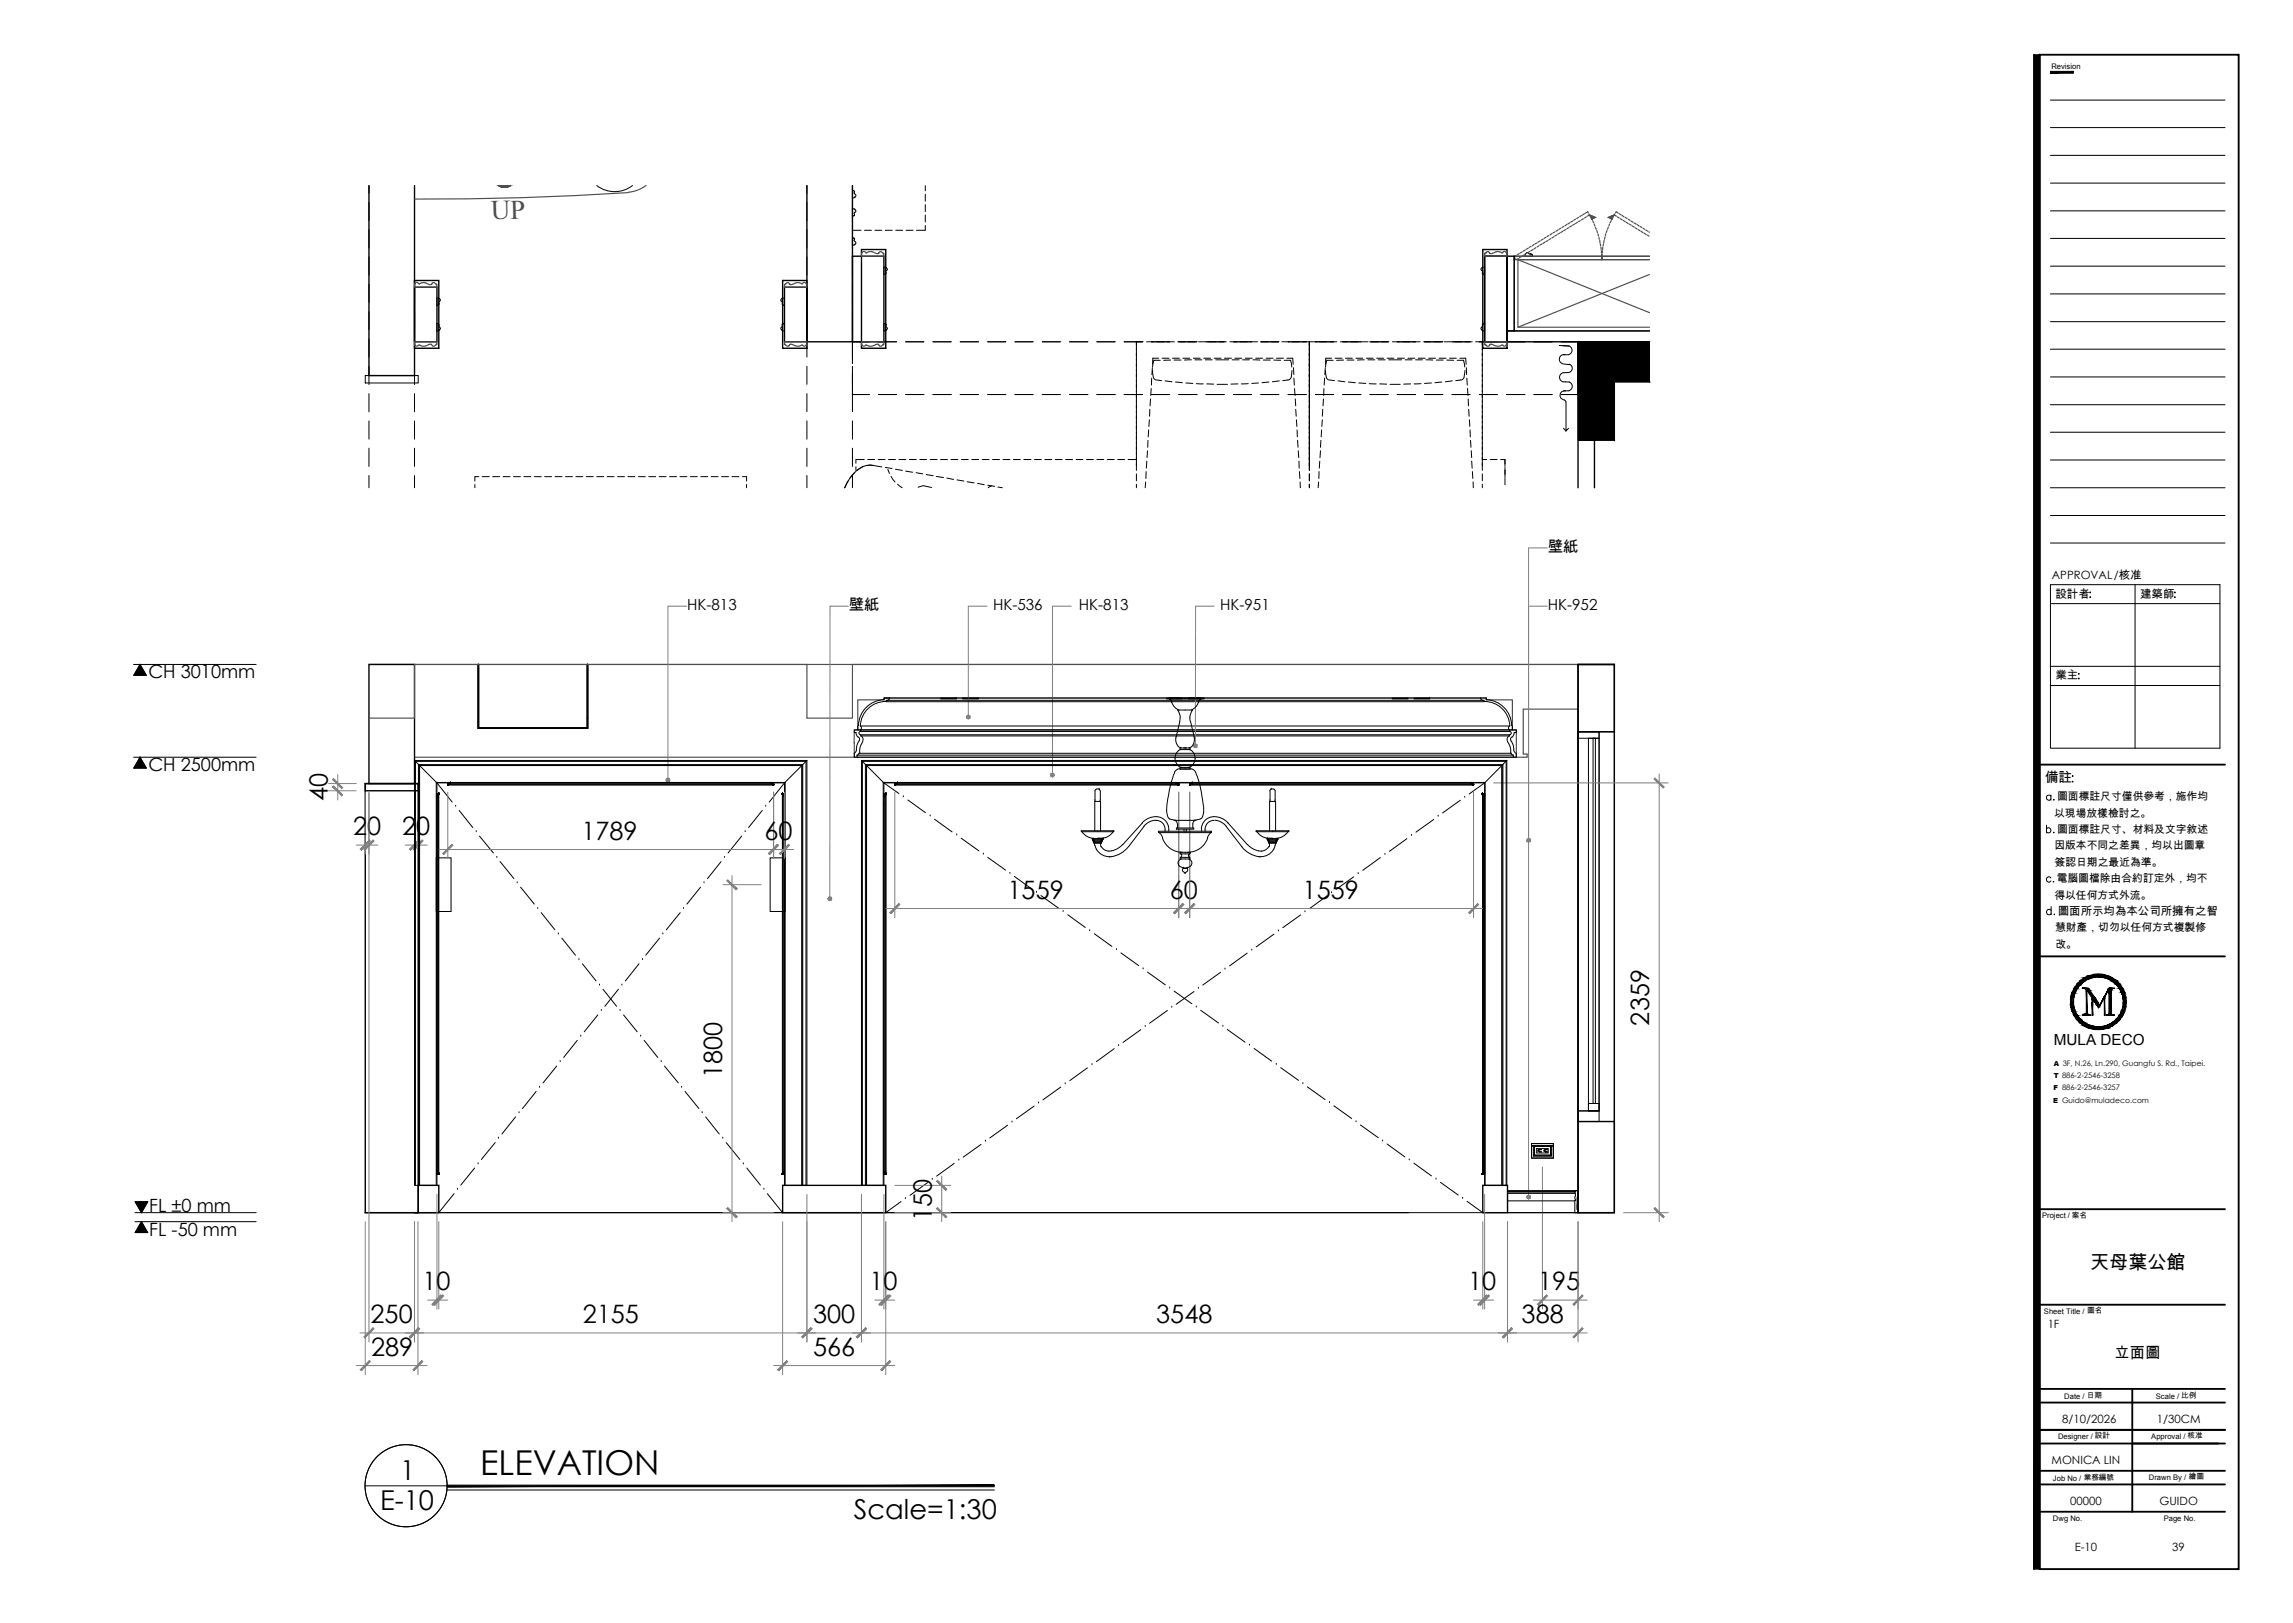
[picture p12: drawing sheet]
<svg xmlns="http://www.w3.org/2000/svg" width="420mm" height="297mm" viewBox="0 0 420 297" stroke-linecap="round" stroke-linejoin="round" font-family="sans-serif">
<defs><g id="words">
<text font-size="6.3" x="87.9" y="269.9">ELEVATION</text>
<g font-size="5">
<text x="73.3" y="270.9">1</text>
<text x="69.6" y="276.3">E-10</text>
<text x="156.3" y="278">Scale=1:30</text>
</g>
<text font-size="4.9" fill="#4c4c4c" x="89.9" y="40.1" transform="rotate(-1 89.9 40.1)">UP</text>
<g font-size="4.6">
<text x="60" y="146.6" transform="rotate(-90 60 146.6)">40</text>
<text x="64.6" y="152.9">20</text>
<text x="73.6" y="152.9">20</text>
<text x="106.5" y="153.7">1789</text>
<text x="140" y="153.7">60</text>
<text x="184.5" y="164.5">1559</text>
<text x="214.2" y="164.5">60</text>
<text x="238.5" y="164.5">1559</text>
<text x="301.9" y="187.7" transform="rotate(-90 301.9 187.7)">2359</text>
<text x="132.2" y="197.3" transform="rotate(-90 132.2 197.3)">1800</text>
<text x="170.6" y="223.5" transform="rotate(-90 170.6 223.5)">150</text>
<text x="77.3" y="236.2">10</text>
<text x="159.2" y="236.2">10</text>
<text x="268.8" y="236.2">10</text>
<text x="281.6" y="236.2">195</text>
<text x="67.8" y="242.1">250</text>
<text x="106.7" y="242.1">2155</text>
<text x="148.9" y="242.1">300</text>
<text x="211.7" y="242.1">3548</text>
<text x="278.6" y="242.1">388</text>
<text x="67.9" y="248.1">289</text>
<text x="148.9" y="248.1">566</text>
</g>
<text font-size="3.5" x="382.7" y="232.3">天母葉公館</text>
<g font-size="3.3">
<text x="27.2" y="124.1">CH 3010mm</text>
<text x="27.2" y="141.1">CH 2500mm</text>
<text x="27.3" y="221.7">FL ±0 mm</text>
<text x="27.3" y="226.2">FL -50 mm</text>
</g>
<g font-size="2.8">
<text x="283.4" y="101">壁紙</text>
<text x="125.8" y="111.7">HK-813</text>
<text x="155.4" y="111.7">壁紙</text>
<text x="181.8" y="111.7">HK-536</text>
<text x="197.5" y="111.7">HK-813</text>
<text x="223.4" y="111.7">HK-951</text>
<text x="283.4" y="111.7">HK-952</text>
<text x="376" y="191.3">MULA DECO</text>
<text x="387.1" y="248.5">立面圖</text>
</g>
<text font-size="2.5" x="374.4" y="143.2">備註</text>
<g font-size="2.1">
<text x="375.7" y="106">APPROVAL/核准</text>
<text x="376.3" y="109.4">設計者</text>
<text x="391.8" y="109.4">建築師</text>
<text x="376.3" y="124.3">業主</text>
<text x="376.8" y="167.4">圖面所示均為本公司所擁有之智</text>
<text x="374.9" y="243.1">1F</text>
<text x="377.6" y="260.4">8/10/2026</text>
<text x="394.9" y="260.4">1/30CM</text>
<text x="375.6" y="267.9">MONICA LIN</text>
<text x="379" y="275.4">00000</text>
<text x="395.4" y="275.4">GUIDO</text>
<text x="379.8" y="283.8">E-10</text>
<text x="397.7" y="283.8">39</text>
</g>
<g font-size="2">
<text x="376.1" y="149.5">以現場放樣檢討之。</text>
<text x="376.6" y="146.5">圖面標註尺寸僅供參考，施作均</text>
<text x="376.1" y="155.4">因版本不同之差異，均以出圖章</text>
<text x="376.6" y="152.4">圖面標註尺寸、材料及文字敘述</text>
<text x="376.2" y="158.4">簽認日期之最近為準。</text>
<text x="376.5" y="161.4">電腦圖檔除由合約訂定外，均不</text>
<text x="376.1" y="164.5">得以任何方式外流。</text>
<text x="376.2" y="170.4">慧財產，切勿以任何方式複製修</text>
<text x="376.3" y="173.4">改。</text>
</g>
<g font-size="1.4">
<text x="375.6" y="12.6">Revision</text>
<text x="373.9" y="222.9">Project / 案名</text>
<text x="374.2" y="240.4">Sheet Title / 圖名</text>
<text x="377.9" y="256.1">Date / 日期</text>
<text x="394.7" y="256.1">Scale / 比例</text>
<text x="376.8" y="263.4">Designer / 設計</text>
<text x="393.9" y="263.4">Approval / 核准</text>
<text x="375.9" y="271">Job No / 業務編號</text>
<text x="393.4" y="270.8">Drawn By / 繪圖</text>
<text x="375.9" y="278.3">Dwg No.</text>
<text x="396.1" y="278.3">Page No.</text>
</g>
<g font-size="1.3">
<text x="376" y="197.3">T 886-2-2546-3258</text>
<text x="376" y="195.1">A 3F, N.26, Ln.290, Guangfu S. Rd., Taipei.</text>
<text x="375.9" y="201.8">E Guido@muladeco.com</text>
<text x="375.9" y="199.5">F 886-2-2546-3257</text>
</g>
</g></defs>
<path d="M87.6 121.6v11.7h20v-11.7v11.7h-20z" fill="none" stroke="#000" stroke-width=".34"/>
<!-- layer: I-ELEV2 -->
<g fill="none" stroke="#4c4c4c" stroke-width=".21">
<path d="M76.1 51.9h-.2v.7h4.1v-.5h-.1a.47 .47 0 0 0-.5-.4 .47 .47 0 0 0-.5 .4l-1.1-.3a1 1 0 0 0-1 .2l-.2-.1M76.6 51.9l-.3-.2-.3 .2M146.9 51.9l.3-.2 .3 .2M147 51.9l-.2 .1a1.54 1.54 0 0 0-1.9 .1 .49 .49 0 0 1-.6-.4l-.3 .1-.4 .3v.5h4.1v-.7h-.1M157.9 46.3h-.2v.6h4.1v-.5l-.1-.1a.45 .45 0 0 0-.5-.3 .45 .45 0 0 0-.4 .4h-.3l-.8-.3a1.09 1.09 0 0 0-1 .2h-.3M158.5 46.2l-.3-.2-.3 .2M275.1 46.2l.3-.2 .3 .2M275.2 46.3h-.2a1.54 1.54 0 0 0-1.9 .1h-.3a.47 .47 0 0 0-.4-.4 .47 .47 0 0 0-.5 .4l-.1 .5h4.1v-.6h-.2M76 63.1l.3 .3 .3-.3M76.1 63.2h-.2v-.6h4.1v.4h-.1a.49 .49 0 0 1-.5 .4 .49 .49 0 0 1-.5-.4h-.3l-.8 .4-1.2-.2M147 63.2l-1.2 .2-.7-.3a.49 .49 0 0 0-.7 .2l-.3 .1-.5-.4v-.4h4.1v.6h-.1M147.5 63.1l-.3 .3-.3-.3"/>
<path d="M157.9 63.1l.3 .3 .3-.3M157.9 63.2h-.2v-.6h4.1v.4l-.1 .1a.48 .48 0 0 1-.5 .3 .48 .48 0 0 1-.4-.4h-.4l-.8 .4-1.2-.2M275.2 63.2l-.6 .2-.8-.1a.98 .98 0 0 0-1.1-.2 .45 .45 0 0 1-.4 .3 .45 .45 0 0 1-.4-.4l-.1-.4h4.1v.6h-.2M275.7 63.1l-.3 .3-.3-.3M67.5 121.6h228.1h-139.5v9.8h-8.4v-9.8h-71.8v9.8h-8.4M75.9 138.6h80.5v-5h.6v-5.5h4.9v-.4h110.2v.4h4.8v5.5h.7v5h2v-.6h-.7v-8.2h10v92.1M156.4 138.6h121.2"/>
</g>
<!-- layer: I-ELEV4 -->
<path d="M66.8 221.9h228.8" fill="none" stroke="#000" stroke-width=".18"/>
<!-- layer: I-ELEV1 -->
<path d="M67.5 121.6h8.4v21.8h-8.4zM288.9 121.6h6.7v12.3h-6.7zM288.9 121.6h6.7v100.3h-6.7zM66.9 143.4h9.7v1.3h-9.7zM76.6 216.9h3.7v5h-3.7zM143.3 216.9h18.9v5h-18.9zM271.5 216.9h4.5v5h-4.5zM288.9 205.3h6.7v16.6h-6.7zM75.9 221.9h.7h-9.7v-78.5h9.7v78.5" fill="none" stroke="#000" stroke-width=".25"/>
<!-- layer: I-ELEV252 -->
<g fill="none" stroke="#000" stroke-width=".18">
<path d="M75.9 139.2v77.7h4.1v-73.6M75.9 139.2h71.8M75.9 139.2l4.1 4.1M147.7 139.2v77.7h-4.1v-73.6M147.7 139.2l-4.1 4.1M156.4 137.9v.7h.5v-.4M156.7 134.1l.1 .4 .3 .4M156.7 134.1h-.3v-.5h1.2v.3h118.8v-.3h1.2v.5h-.4l-.1 .4-.3 .4M156.9 138.2h120.2M156.9 138.6h120.2M157.1 134.9a.49 .49 0 0 1 .2 .7l-.5 1.2a.89 .89 0 0 1-.4 1.1M157.5 132.9a.4 .4 0 0 1 .1 .7"/>
<path d="M157.6 132.9h118.8a.4 .4 0 0 0-.1 .7M157.6 134.6l.4 .6-.2 .6M157.6 133.8a.32 .32 0 0 0-.3 .4 .32 .32 0 0 0 .3 .3M157.6 134.5v.2h118.8v-.2M157.6 134.5h118.8M157.7 139.2v77.7h4.1v-73.6M157.7 139.2l4.1 4.1M157.7 139.2h118.2M157.9 135.9l-.5 1.1v.9M161.8 128a4.8 4.8 0 0 0-4.6 4.7M161.9 128v-.3h110.2v.3a4.8 4.8 0 0 1 4.7 4.7l.1 .2v.7h-119.9v-.7l.2-.2M162.2 128.4a4.6 4.6 0 0 0-4.7 4.4"/>
<path d="M162.2 128.2h109.5v.2h-109.5zM162.9 127.7l-.2 .4-.2 .1M214.1 127.9h5.8M214.2 127.7l-.1 .2 .3 .3 .1 .4M214.5 128.5a2.32 2.32 0 0 0 1.4 1.5M215.6 129.9l.5 1.4M215.6 129.9h2.7l-.4 1v1.1M215.8 136.6l.4 .2M215.8 137.3a1.78 1.78 0 0 0-.7 1.8 1.78 1.78 0 0 0 1.3 1.3M216.1 131.3l-.8 4a1.93 1.93 0 0 0 .4 1.3M216.1 136.9h1.7M216.1 137.2h1.7"/>
<path d="M216.1 136.9l-.1 .1 .1 .1M216.4 137.1l-.6 .2M217.5 137.1l.6 .2M217.8 136.9l.1 .1-.1 .1M218 132l.6 2.9a1.64 1.64 0 0 1-.9 1.9M218.1 137.3a1.76 1.76 0 0 1 .7 1.8 1.76 1.76 0 0 1-1.3 1.3M219.4 128.5a2.32 2.32 0 0 1-1.3 1.5M219.8 127.7l.1 .2-.3 .3-.2 .4M271 127.7l.3 .4 .2 .1M271.7 128.4a4.6 4.6 0 0 1 4.7 4.4M275.9 139.2v77.7h-4.1v-73.6M275.9 139.2l-4.1 4.1"/>
<path d="M276.1 135.9l.5 1.1v.9M276.4 133.8a.32 .32 0 0 1 .3 .4 .32 .32 0 0 1-.3 .3M276.4 134.6l-.5 .6 .2 .6M276.7 137.8v.2l.3 .2M276.7 137.9l-119.4-.1-.1 .2-.3 .2M276.8 134.9a.49 .49 0 0 0-.1 .7l.4 1.2a.89 .89 0 0 0 .5 1.1M277.6 137.9v.7h-.5v-.4M288.9 133.9h3.9v1.2h-3.9zM288.9 133.9h3.9v69.4h-3.9zM288.9 133.9h6.7v71.4h-6.7zM290.8 135.1h2v68.2h-2zM291.7 135.1h.4v66.9h-.4z"/>
<path d="M80 145.8h.1M80 143.3h63.6M80 145.8v69.2h.4M80.1 145.8h.1M80.1 145.7h.1M80.1 145.7v.1M80.2 145.6h.1M80.2 145.7h.1M80.2 145.6v69.1M80.2 145.7h-.1M80.2 145.5h.1M80.3 145.5h.1"/>
<path d="M80.3 145.3h.1M80.3 145.3l.1 .1M80.3 145.4h.1M80.3 145.4v.1M80.3 145.3h-.3v.5M80.3 145.3h-.3v69.7h.3M80.3 145.4v69.4M80.4 145.4h.1M80.4 145.4l-.4-.1v.5M80.4 145.4l-.1 69.4M82 143.7h.1M82 143.6h.1"/>
<path d="M82 143.6v-.3h59.6v.3M82 143.6v.1M82.1 143.7h.1M82.1 143.7h59.4M82.1 143.6h.1M82.1 143.6h59.4M82.1 143.6v.1M82.2 143.6h.1M82.2 143.5h.1M82.2 143.5v.1M82.2 143.5h59.1M82.3 143.5h.1"/>
<path d="M82.4 143.5h.1M82.5 143.4l-.1 .1M82.5 143.4h.1M82.5 143.3v.1M82.5 143.3h.1M82.5 143.3h-.5v.3M141.1 143.4l.5-.1v.3M141.1 143.4h.1M141.1 143.4l.1 .1M141.1 143.4l.5-.1v.4M141.2 143.5h.1M141.3 143.5h.1"/>
<path d="M141.3 143.5l.1 .1M141.4 143.6h.1M141.5 143.6h.1M141.5 143.7h.1M141.5 143.6v.1M141.6 143.7h.1M141.6 143.6h.1M143.2 145.3h.1M143.2 145.4h.1M143.2 145.3v69.7M143.3 145.4h.1M143.3 145.4v.1"/>
<path d="M143.3 145.3h.3v.5M143.3 145.3h.1M143.3 145.3h.3v69.7h-.3M143.3 145.5h.1M143.3 145.4v69.4M143.4 145.5h.1M143.4 145.6h.1M143.4 145.7h.1M143.4 145.5v69.2M143.5 145.7h.1M143.5 145.8h.1M143.5 145.7v.1"/>
<path d="M143.6 145.8h.1M143.6 145.8v68.6M161.8 145.8h.1M161.8 143.3h110M161.8 145.8h.2M161.8 145.8v68.6M161.9 145.8h.1M162 145.7h.1M162 145.8h.1M162 145.7v.1M162 145.5h.1M162 145.6h.1"/>
<path d="M162 145.5v69.2M162.1 145.5h.1M162.2 145.4h.1M162.2 145.4l-.1 .1M162.2 145.3h-.4v.5M162.2 145.3h.1M162.2 145.3h-.4v69.7h.4M162.2 145.4v69.4M162.2 145.3v69.7M163.8 143.7h.1M163.8 143.6h.1M163.8 143.6v-.3h52v.3"/>
<path d="M163.8 143.6v.1M163.9 143.7h.1M163.9 143.6h.1M163.9 143.6v.1M163.9 143.6h51.8M163.9 143.7h51.8M164 143.6h.1M164 143.5h.1M164 143.5v.1M164.1 143.5h.1M164.1 143.5h51.4M164.2 143.5h.1"/>
<path d="M164.3 143.5h.1M164.3 143.4h.1M164.3 143.4v.1M164.3 143.3h.1M164.3 143.3h-.5v.3M164.3 143.3v.1M198 152l-.1 .1 .1 .1h5.9v-.1l-.1-.1M198.1 152h5.8M198.1 152.2a2.73 2.73 0 0 0 2.1 1.2M200.4 152v-5.3h1.1v5.3M200.4 146.4l.2 .3M200.5 154.2l-.2 .1 .1 .4"/>
<path d="M200.5 154.3h1M200.5 144.8v1.6M200.5 154.7l.2 .7M200.7 144.4l-.2 .3M200.7 144.4h.5M200.7 155.4a2.9 2.9 0 0 0 2.7 1.4M201.2 144.4l.2 .3M201.2 144.4h.1M201.5 146.4l-.2 .3M201.5 144.8v1.6M201.5 154.2l.1 .2M201.5 154.4l.1 .6"/>
<path d="M201.6 155a1.73 1.73 0 0 0 1.9 .7M203.4 156.8h.1M203.8 152.2a2.88 2.88 0 0 1-2.8 1.2h.7h-.8M205.6 154.5l-1.2 .9-.9 .3M209.2 150.6l-3.6 4M209.4 151.3a2.29 2.29 0 0 1 3.4-.7l.4 .5 .1 1M209.5 151.2l-2.9 3.8a4.8 4.8 0 0 1-3.2 1.8M211.7 149.5l-1.4 .2-1.2 .9M211.7 149.5a2.35 2.35 0 0 1 2.3 2.6M212.2 152.3v.1M212.2 152.4h.1M212.2 152.1l-.1 .1v.1"/>
<path d="M212.2 152.4h9.6M212.2 152.1h9.5l.1 .1-.1 .1M212.3 152.4l.3 .4 .3 .6M212.8 153.4a3.8 3.8 0 0 0 3.7 2.6M214.1 149.9l1.2 .2M214.9 150.1a.7 .7 0 0 1 .6 .7M215.1 141.3a23.5 23.5 0 0 0-1.5 7.3l.2 .9 .4 .4M215.3 143.4l.5-.1v.3M215.3 143.4h.1M215.3 143.4l.1 .1M215.3 143.4l.5-.1v.4M215.3 150.1h3.3"/>
<path d="M215.4 143.5h.1M215.4 151.5h3.2v.3h-3.2zM215.5 143.5h.1M215.5 143.5l.1 .1M215.6 140.8l-.5 .5M215.6 143.6h.1M215.6 150.8v.7M215.7 143.6h.1M215.7 143.7h.1M215.7 143.6v.1M215.8 143.7h.1M215.8 143.6h.1"/>
<path d="M215.9 140.7l-.4 .1M215.9 140.7h2.1M216.1 157l1.7-.1 .1 .2-.1 .1h-1.6zM216.1 156h1.7M216.2 156.2a.35 .35 0 0 1 0 .7M216.3 157.2a.8 .8 0 0 0-.6 .8 .8 .8 0 0 0 .7 .8h.2M216.6 158.9a.54 .54 0 0 0 .3 .9l.3-.2M216.6 158.9h.1M216.6 158.9h.7M216.8 151.8v.3M217.2 151.8v.3M217.3 158.9a.4 .4 0 0 1 0 .7"/>
<path d="M217.3 158.9h.1M217.6 157.2h.1M217.7 157.2a.82 .82 0 0 1 .5 1 .82 .82 0 0 1-.9 .6M217.8 156.2a.35 .35 0 0 0 0 .7M217.8 140.4l.1 .2-.1 .1M217.8 155.9l.1 .2-.1 .1-1.7 .1-.1-.2 .1-.2M217.8 143.7h.1M217.8 143.6h.1M217.8 143.6v-.3h52v.3M217.8 140.4h-1.7l-.1 .2 .1 .1M217.8 143.6v.1M217.9 143.7h.1"/>
<path d="M217.9 143.7h51.8M218 143.7h.1M218 143.6h.1M218 143.6h51.6M218 143.6v.1M218 140.7l.6 .2 .3 .4M218 143.5v.1M218 143.5h.1M218 143.5h51.5M218.1 143.5h.1M218.2 143.5h.1M218.3 143.5h-.1"/>
<path d="M218.3 143.5h.1M218.3 143.4h.1M218.3 143.3h.1M218.3 143.3h-.5v.3M218.3 143.4v.1M218.3 143.3v.1M218.8 141.3a21.4 21.4 0 0 1 1.5 7.6l-.2 .7-.3 .3M219 150.1a.7 .7 0 0 0-.6 .7v.7M219.8 149.9l-1.2 .2M221.1 153.4a3.8 3.8 0 0 1-3.7 2.6M221.7 152.4l-.4 .4-.2 .6M221.8 152.3l-.1 .1"/>
<path d="M222.3 150.1a1.68 1.68 0 0 0-1.7 2M222.4 150.1a2.98 2.98 0 0 1 2.1 1.2M224.5 151.2l2.8 3.8a4.8 4.8 0 0 0 3.2 1.8M224.8 150.6a2.87 2.87 0 0 0-4.5 0l-.3 .6v.9M224.8 150.6l3.6 4M228.4 154.5a3.5 3.5 0 0 0 2.6 1.3M230 152l-.1 .1 .1 .1M230.1 152.2h5.8M230.1 152h5.8M230.1 152.2a2.73 2.73 0 0 0 2.2 1.2M230.5 156.8h.1M232.3 155a1.67 1.67 0 0 1-1.4 .8"/>
<path d="M232.3 153.4h.7M232.4 154.4v.6M232.4 152v-5.3h1.1v5.3M232.5 154.2l-.1 .2M232.5 154.3h1M232.5 144.7a.51 .51 0 0 1 .5-.3 .51 .51 0 0 1 .5 .3M232.5 146.4l.1 .3M232.5 144.8v1.6M232.7 144.4h.1M233.2 155.4a2.91 2.91 0 0 1-2.7 1.4M233.5 146.4l-.2 .3M233.5 144.8v1.6"/>
<path d="M233.5 154.2l.1 .2-.4 1M235.8 152.2a2.73 2.73 0 0 1-2.2 1.2M235.9 152l.1 .1-.1 .1M269.3 143.4l.5-.1v.3M269.3 143.4h.1M269.3 143.4l.1 .1M269.3 143.4l.5-.1v.4M269.4 143.5h.1M269.4 143.5h.2M269.5 143.5h.1M269.6 143.5h.1M269.6 143.5v.1"/>
<path d="M269.6 143.6h.1M269.6 143.6l.1 .1M269.7 143.7h.1M269.8 143.6h.1M269.8 143.7h.1M271.4 145.4h.1M271.4 145.3h.1M271.4 145.3v.1M271.4 145.3h.4v.5M271.4 145.3h.4v69.7h-.4M271.4 145.4v69.5M271.5 145.4h.1"/>
<path d="M271.5 145.5h.1M271.5 145.4l-.1 69.4M271.6 145.5h.1M271.6 145.5v.1M271.6 145.6h.1M271.6 145.7h.1M271.6 145.6v69.1M271.6 145.7l.1 .1M271.7 145.8h.1M271.8 145.8h.1M271.8 145.8v68.6M76.1 216.9v-77.6h71.5v77.6"/>
<path d="M76.6 216.9v-77h70.4v77M76.7 216.9v-76.8h70.1v76.8M76.8 216.9v-76.8h70v76.8M80 214.4v.6h.3M80 214.4h.1M80 214.4l.1 .1M80 216.9h-.1v-73.7h63.8v73.7M80.1 214.5h.1M80.1 214.5l.1 .1M80.2 214.6h.1M80.2 214.7h.1M80.2 214.7l.1 .1"/>
<path d="M80.3 214.8h.1M80.3 215h.1M80.3 214.8l.1 .1M80.4 214.9h.1M80.4 215h.1M80.4 214.9v.1M143.2 214.9h.1M143.2 215h.1M143.3 215h.1M143.3 214.8h.1M143.3 214.8l-.1 .1M143.4 214.6h.1"/>
<path d="M143.4 214.7h.1M143.4 214.7l-.1 .1M143.5 214.6l.1-.2v.6h-.3M143.5 214.6h.1M143.5 214.6l.1-.2v.6h-.4M143.5 214.6h-.1M157.9 216.9v-77.6h117.8v77.6M158.4 216.9v-77h116.8v77M158.6 216.9v-76.8h116.4v76.8M158.7 216.9v-76.8h116.2v76.8M161.8 216.9h-.1v-73.7h110.2v73.7M162 214.6l-.2-.2v.6h.4"/>
<path d="M162 214.6h.1M162 214.7h.1M162 214.7l.2 .1M162.2 215h.1M162.2 214.8h.1M162.2 214.8v.1M162.2 214.9h.1M271.4 214.9h.1M271.4 215h.1M271.4 214.9v.1M271.4 214.8h.1M271.5 214.8h.1"/>
<path d="M271.5 214.8h-.1M271.6 214.7h.1M271.6 214.7l-.1 .1M271.6 214.6h.1M271.6 214.5h.1M271.6 214.5v.1M271.7 214.5l.1-.1v.6h-.4M271.7 214.5h.1M271.7 214.5h-.1M276 219.8h12.3M276 218.4h12.4M276 218.3l12.4 .1"/>
<path d="M276 218h12.4h-12.4M280.4 209.3h4v2.6h-4zM280.4 209.7h3.9M280.6 209.7h.1M280.7 211.4v.2h.2M280.7 209.8v.4M280.7 210.3v.4M280.7 210.8v.3M280.7 211.2v.2M280.9 209.8h3v1.6h-3zM280.9 211.6h.2M281 209.8h2.9v1.6h-2.9z"/>
<path d="M281.1 209.6h-.4v.1M281.2 211.6h.3M281.2 209.6h.3M281.3 210.2h2.1v.8h-2.1zM281.5 210.5l.2 .2h-.2zM281.6 211.6h.4M281.6 209.6h.4M281.7 210.7h.1M281.7 210.6h.1M281.8 210.4h.4zM281.8 210.8h.4zM282.1 211.6h.4"/>
<path d="M282.1 209.6h.4M282.6 211.6h.3M282.6 209.6h.3M282.8 210.7h.1M282.8 210.6l-.2-.1v.2h.2M282.8 210.6h.1M282.8 210.6v.1M282.9 210.4h.4zM282.9 210.8h.4zM283 211.6h.4M283 209.6h.4M283.5 211.6h.4"/>
<path d="M283.5 209.6h.4M284 209.6v.1M284 211.4v.2M284 209.8v.4M284 210.3v.4M284 210.8v.3M284 211.2v.2M284.3 209.7h.1M284.4 209.3v2.6h-4v-2.2M284.4 209.3h-4v.4M288.3 218.4l.1 1.2M288.4 218v.3"/>
<path d="M288.4 217.9v.1M288.5 217.9l-.1 .1M288.5 217.9h.4l-.2 2.6v.8l.2 .2v.4h-.6v-2.1l.2-.2M288.7 217.9h-12.7v4h12.9M288.9 203.3h3.9v2h-3.9zM290.8 202h2v1.3h-2z"/>
</g>
<!-- layer: I-ELEV-TEXT -->
<path d="M25.6 121.6l1.2 2h-2.3zM25.6 138.6l1.2 2h-2.3zM24.8 219.9h2.2l-1.1 2zM25.9 223.6l1.1 2h-2.2z" fill="#000" stroke="#000" stroke-width=".18"/>
<path d="M24.5 121.6h22.4M24.5 138.6h22.4M25.6 121.6l1.2 2h-2.3zM25.6 138.6l1.2 2h-2.3zM24.8 219.9h2.2l-1.1 2zM24.7 221.9h22.2M24.7 223.6h22.2M25.9 223.6l1.1 2h-2.2z" fill="none" stroke="#000" stroke-width=".18"/>
<!-- layer: 0 -->
<g fill="none" stroke="#000" stroke-width=".18">
<path d="M375.4 18.3h32M375.4 23.4h32M375.4 28.4h32M375.4 33.5h32M375.4 38.6h32M375.4 53.8h32M375.4 48.7h32M375.4 43.6h32M375.4 58.9h32M375.4 79.1h32M375.4 74.1h32M375.4 69h32"/>
<path d="M375.4 63.9h32M375.4 84.2h32M375.4 89.3h32M375.4 94.3h32M375.4 99.4h32M375.4 107h31v29.9h-31zM375.4 110.5h31M382.6 108.4h.2zM382.6 109.3h.2zM390.9 107v29.9M398.1 109.3h.2zM398.2 108.4v.1z"/>
<path d="M375.4 121.9h31M375.4 125.5h31M380.5 124.2h.1zM380.6 123.3v.1zM80 143.3l2.8 3.5M83.4 147.6h.1M84.1 148.3l2.5 3.2M87.2 152.2h.1M87.8 153l2.5 3.1M91 156.9h.1M91.6 157.7l2.5 3.1M132 157.7l-2.5 3.1"/>
<path d="M132.7 156.9h.1M135.8 153l-2.5 3.1M136.4 152.2h.1M139.6 148.3l-2.5 3.2M140.2 147.6h.1M143.6 143.3l-2.8 3.5M161.7 143.2l2.9 2M165.4 145.8h.1M166.2 146.4l3.2 2.3M170.3 149.3h.1M171.1 149.9l3.2 2.4M175.2 152.8h.1"/>
<path d="M176 153.4l3.2 2.3M180 156.3h.1M180.8 156.9l3.3 2.3M184.9 159.8h.1M248.7 159.9h.1M252.7 157l-3.2 2.3M253.6 156.4h.1M257.6 153.5l-3.2 2.3M258.4 152.9h.1M262.5 150l-3.3 2.3M263.3 149.4h.1M267.4 146.5l-3.3 2.3"/>
<path d="M268.2 145.9h.1M271.8 143.3l-2.8 2M374.7 151.7a.45 .45 0 0 1 .6 0 .45 .45 0 0 1 0 .6 .45 .45 0 0 1-.6 0M374.7 151v1.4M375.5 145.7a.45 .45 0 0 0-.7-.1 .45 .45 0 0 0 0 .7 .45 .45 0 0 0 .7-.1M375.5 145.5v1M376 146.3l-.1 .1h.2M376 152.3l-.1 .1h.2M379.4 142.1h.1zM379.5 143v.2zM94.7 161.6h.1M95.3 162.4l2.5 3.1"/>
<path d="M98.5 166.3h.1M99.1 167l2.5 3.2M102.2 170.9h.1M102.9 171.7l2.5 3.1M106 175.6h.1M106.6 176.4l2.5 3.1M117 176.4l-2.5 3.1M117.6 175.6h.1M120.8 171.7l-2.6 3.1M121.4 170.9h.1M124.5 167l-2.5 3.2M125.1 166.3h.1"/>
<path d="M128.3 162.4l-2.5 3.1M128.9 161.6h.1M185.7 160.4l3.3 2.4M189.8 163.3h.1M190.6 163.9l3.2 2.3M194.6 166.8h.1M195.5 167.4l3.2 2.3M199.5 170.3h.1M200.3 170.9l3.3 2.3M204.4 173.8h.1M205.2 174.4l3.3 2.3M209.3 177.3h.1"/>
<path d="M210.1 177.9l3.2 2.3M223.5 178l-3.3 2.3M224.3 177.4h.1M228.3 174.4l-3.2 2.4M229.2 173.9h.1M233.2 171l-3.2 2.3M234 170.4h.1M238.1 167.5l-3.2 2.3M238.9 166.9h.1M243 163.9l-3.3 2.4M243.8 163.4h.1M247.8 160.5l-3.2 2.3"/>
<path d="M375.5 160.7a.45 .45 0 0 0-.7-.1 .45 .45 0 0 0 0 .7 .45 .45 0 0 0 .7-.1M375.5 166.7a.47 .47 0 0 0-.7-.1 .47 .47 0 0 0 0 .7 .47 .47 0 0 0 .7-.1M375.5 165.9v1.5M375.9 161.3v.1h.1M376.1 167.3l-.1 .1h.2M98.2 199.8l-2.5 3.1M98.8 199h.1M101.9 195.1l-2.5 3.1M102.6 194.3h.1M105.7 190.4l-2.5 3.1M106.3 189.6h.1M109.5 185.7l-2.5 3.1"/>
<path d="M109.8 180.3h.1M110.1 184.9h.1M110.4 181l2.5 3.2M113.2 181l-2.5 3.2M113.5 184.9h.1M113.9 180.3h.1M114.2 185.7l2.5 3.1M117.3 189.6h.1M117.9 190.4l2.5 3.1M121.1 194.3h.1M121.7 195.1l2.5 3.1M124.8 199h.1"/>
<path d="M125.4 199.8l2.6 3.1M194.2 199l-3.2 2.3M195 198.4h.1M199.1 195.4l-3.2 2.4M199.9 194.8h.1M204 191.9l-3.3 2.4M204.8 191.4h.1M208.9 188.5l-3.3 2.3M209.7 187.9h.1M213.7 184.9l-3.2 2.4M214.2 180.8h.1M214.5 184.3h.1"/>
<path d="M215 181.4l3.2 2.3M218.6 181.5l-3.3 2.3M219 184.3h.1M219.4 180.9h.1M219.8 184.9l3.3 2.3M223.9 187.8h.1M224.7 188.4l3.3 2.3M228.8 191.3h.1M229.6 191.9l3.2 2.3M233.7 194.8h.1M234.5 195.4l3.2 2.3M238.5 198.3h.1"/>
<path d="M239.3 198.9l3.3 2.3M83.1 218.5l-2.8 3.4M83.8 217.7h.1M86.9 213.8l-2.5 3.1M87.5 213h.1M90.7 209.1l-2.6 3.1M91.3 208.3h.1M94.4 204.4l-2.5 3.1M95 203.7h.1M128.6 203.7h.1M129.2 204.4l2.5 3.1M132.3 208.3h.1"/>
<path d="M133 209.1l2.5 3.1M136.1 213h.1M136.7 213.8l2.5 3.1M139.9 217.7h.1M140.5 218.5l2.8 3.4M165 219.9l-2.8 2M165.8 219.4h.1M169.8 216.4l-3.2 2.4M170.7 215.8h.1M174.7 212.9l-3.2 2.4M175.5 212.3h.1M179.6 209.5l-3.3 2.3"/>
<path d="M180.4 208.9h.1M184.5 205.9l-3.3 2.4M185.3 205.3h.1M189.3 202.4l-3.2 2.4M190.1 201.9h.1M243.4 201.8h.1M244.2 202.4l3.3 2.3M248.3 205.3h.1M249.1 205.9l3.2 2.3M253.1 208.8h.1M253.9 209.4l3.3 2.3M258 212.3h.1"/>
<path d="M258.9 212.9l3.2 2.3M262.9 215.8h.1M263.7 216.4l3.3 2.3M267.8 219.3h.1M268.6 219.9l2.9 2"/>
</g>
<!-- layer: I-ELEV-DIM -->
<g fill="none" stroke="#808080" stroke-width=".18">
<path d="M60.1 143.4h5.1M60.1 144.7h5.1M61.8 141.8v4.6M65.2 154.7h4M66.9 145.1v11.2M67.5 145.1v100.5M74.2 154.7h4M75.9 145.1v11.2M76.6 145.1v11.2M80.3 155.5h63M82 145v12.1M139.9 155.5h5.4"/>
<path d="M141.6 145v12.1M143.6 145v12.1M163.8 145v23M215.8 145v23M217.8 145v23M269.8 145v23M273.5 143.3h31.9M303.8 141.6v82M132.4 161.9h6.9M134 160.3v63.3M162.2 166.3h109.3M214.1 166.3h5.4"/>
<path d="M80 218.6v21M147.7 218.6v27M157.7 218.6v27M161.8 218.6v21M163.8 216.9h10.3M172.4 215.3v8.3M271.8 218.6v21M282.4 213.6v26M66.9 223.6v28M75.9 223.6v22M76.5 223.6v28M78.3 237.9h3.7"/>
<path d="M80.3 223.6v16M132.4 221.9h9.2M143.3 223.6v28M160.2 237.9h3.6M162.2 223.6v28M163.8 221.9h10.3M269.8 237.9h3.7M271.5 223.6v16M276 223.6v22M280.7 237.9h9.9M288.9 223.6v22M297.3 221.9h8.1"/>
<path d="M65.2 249.9h13M65.9 244h11.6M74.2 244h75.2M141.6 249.9h22.2M146 244h13.4M156.1 244h134.5"/>
</g>
<!-- layer: 0 -->
<g fill="#808080" stroke="#808080" stroke-width=".18">
<path d="M281.5 238.7l.2 .2 1.5-1.9zM283.2 237l.1 .2-1.6 1.7z"/>
<path d="M289.7 237l-1.6 1.9 1.7-1.7zM288 238.7l1.7-1.7-1.6 1.9z"/>
<path d="M65.9 155.4l.3 .2 1.4-1.9zM67.6 153.7l.2 .2-1.6 1.7z"/>
<path d="M68.3 153.7l-1.5 1.9 1.7-1.7zM66.6 155.4l1.7-1.7-1.5 1.9z"/>
<path d="M77.3 153.7l-1.5 1.9 1.7-1.7zM77.3 153.7l-1.5 1.9-.2-.2z"/>
<path d="M75 155.4l.1 .2 1.5-1.9zM76.6 153.7l.2 .2-1.7 1.7z"/>
<path d="M76.6 243l-1.5 1.8 1.7-1.6zM75 244.7l1.6-1.7-1.5 1.8z"/>
<path d="M148.4 243l-1.6 1.7 .2 .1zM148.4 243l.3 .2-1.7 1.6z"/>
<path d="M148.4 243l-1.6 1.7 .2 .1zM148.4 243l.3 .2-1.7 1.6z"/>
<path d="M158.5 243l-1.5 1.8 1.7-1.6zM156.8 244.7l1.7-1.7-1.5 1.8z"/>
<path d="M144 249l-1.4 1.9 1.6-1.7zM142.4 250.7l1.6-1.7-1.4 1.9z"/>
<path d="M161.2 250.7l.2 .2 1.5-1.9zM162.9 249l.2 .2-1.7 1.7z"/>
<path d="M158.5 243l-1.5 1.8 1.7-1.6zM156.8 244.7l1.7-1.7-1.5 1.8z"/>
<path d="M276.7 243l-1.6 1.7 .1 .1zM276.7 243l.2 .2-1.7 1.6z"/>
<path d="M276.7 243l-1.5 1.8 1.7-1.6zM276.7 243l-1.5 1.8-.1-.1z"/>
<path d="M288 244.7l.1 .1 1.6-1.8zM289.7 243l.1 .2-1.7 1.6z"/>
<path d="M76.6 243l-1.5 1.8 1.7-1.6zM75 244.7l1.6-1.7-1.5 1.8z"/>
<path d="M66.6 244.7l.2 .1 1.5-1.8zM68.3 243l.2 .2-1.7 1.6z"/>
<path d="M302.8 142.6l1.7 1.6 .2-.2zM302.8 142.6l.2-.2 1.7 1.6z"/>
<path d="M303 221l-.2 .2 1.9 1.5zM302.8 221.2l1.9 1.5-.2 .2z"/>
<path d="M65.9 250.7l.3 .2 1.4-1.9zM67.6 249l.2 .2-1.6 1.7z"/>
<path d="M77.2 249l-1.4 1.9 1.6-1.7zM77.2 249l-1.4 1.9-.2-.2z"/>
<path d="M272.5 237l-1.5 1.9 1.7-1.7zM272.5 237l-1.5 1.9-.1-.2z"/>
<path d="M272.2 237l-1.7 1.7 .2 .2zM272.2 237l.2 .2-1.7 1.7z"/>
<path d="M160.9 238.7l.2 .2 1.5-1.9zM162.6 237l.2 .2-1.7 1.7z"/>
<path d="M162.9 237l-1.5 1.9 1.7-1.7zM162.9 237l-1.5 1.9-.2-.2z"/>
<path d="M80.7 237l-1.6 1.7 .1 .2zM80.7 237l.2 .2-1.7 1.7z"/>
<path d="M81.1 237l-1.5 1.9 1.6-1.7zM81.1 237l-1.5 1.9-.2-.2z"/>
<path d="M122.3 142.8v.3l-.3-.1zM121.9 142.8l.1 .2 .3-.2zM122 142.5l.3 .3h-.4z"/>
<path d="M122 142.5l.3-.1v.4zM122.3 142.4v.4l.2-.3zM122.3 142.8l.2-.3 .1 .3z"/>
<path d="M122.3 142.8h.3l-.1 .2zM122.3 142.8v.3l.2-.1z"/>
<path d="M192.4 142.1l.3-.3v.4zM192.3 141.8l.1 .3 .3-.3zM192.4 141.6l.3 .2h-.4z"/>
<path d="M192.4 141.6l.3-.1v.3zM192.7 141.5v.3l.2-.2zM192.9 141.6l.1 .2h-.3z"/>
<path d="M192.7 141.8h.3l-.1 .3zM192.7 141.8v.4l.2-.1z"/>
<path d="M279.9 219.1v.3l-.3-.1zM279.5 219.1l.1 .2 .3-.2zM279.6 218.8l.3 .3h-.4z"/>
<path d="M279.6 218.8h.3v.3zM279.9 218.8v.3l.2-.3zM279.9 219.1l.2-.3 .1 .3z"/>
<path d="M279.9 219.1h.3l-.1 .2zM279.9 219.1v.3l.2-.1z"/>
<path d="M177.3 131.2v.4l-.2-.1zM176.9 131.2l.2 .3 .2-.3zM177.1 131l.2 .2h-.4z"/>
<path d="M177.1 131l.2-.1v.3zM177.3 130.9v.3l.2-.2zM177.3 131.2l.2-.2 .1 .2z"/>
<path d="M177.3 131.2h.3l-.1 .3zM177.3 131.2v.4l.2-.1z"/>
<path d="M218.8 136.5v.3l-.2-.1zM218.5 136.5l.1 .2 .2-.2zM218.6 136.3l.2 .2h-.3z"/>
<path d="M218.6 136.3l.2-.2v.4zM218.8 136.1v.4l.3-.2zM218.8 136.5l.3-.2 .1 .2z"/>
<path d="M218.8 136.5h.4l-.1 .2zM218.8 136.5v.3l.3-.1z"/>
<path d="M171.6 216l-.1 .2 1.8 1.5zM171.5 216.2l1.8 1.5-.2 .2z"/>
<path d="M171.5 221.2l1.6 1.7 .2-.2zM171.5 221.2l.1-.2 1.7 1.7z"/>
<path d="M164.6 165.4l-1.5 1.8 1.6-1.6zM162.9 167l1.7-1.6-1.5 1.8z"/>
<path d="M214.9 167l.1 .2 1.5-1.8zM216.5 165.4l.2 .2-1.7 1.6z"/>
<path d="M214.9 167l.1 .2 1.5-1.8zM216.5 165.4l.2 .2-1.7 1.6z"/>
<path d="M218.6 165.4l-1.5 1.8 1.6-1.6zM218.6 165.4l-1.5 1.8-.2-.2z"/>
<path d="M218.6 165.4l-1.5 1.8 1.6-1.6zM218.6 165.4l-1.5 1.8-.2-.2z"/>
<path d="M268.9 167l.2 .2 1.4-1.8zM270.5 165.4l.2 .2-1.6 1.6z"/>
<path d="M82.7 154.5l-1.5 1.9 1.7-1.7zM81.1 156.2l1.6-1.7-1.5 1.9z"/>
<path d="M140.7 156.2l.2 .2 1.5-1.9zM142.4 154.5l.1 .2-1.6 1.7z"/>
<path d="M133.1 161.2l1.6 1.6 .2-.1zM133.1 161.2l.2-.2 1.6 1.7z"/>
<path d="M133.3 221l-.2 .2 1.8 1.5zM133.1 221.2l1.8 1.5-.2 .2z"/>
<path d="M140.7 156.2l.2 .2 1.5-1.9zM142.4 154.5l.1 .2-1.6 1.7z"/>
<path d="M144.4 154.5l-1.5 1.9 1.7-1.7zM142.7 156.2l1.7-1.7-1.5 1.9z"/>
<path d="M60.9 142.6l1.8 1.6-1.6-1.7zM60.9 142.6l1.8 1.6-.1 .1z"/>
<path d="M60.9 144l1.7 1.7 .1-.2zM60.9 144l.2-.2 1.6 1.7z"/>
<path d="M279.6 154l.3-.2v.3zM279.5 153.8l.1 .2 .3-.2zM279.6 153.6l.3 .2h-.4z"/>
<path d="M279.6 153.6l.3-.1v.3zM279.9 153.5v.3l.2-.2zM279.9 153.8l.2-.2 .1 .2z"/>
<path d="M279.9 153.8h.3l-.1 .2zM279.9 153.8v.3l.2-.1z"/>
<path d="M151.7 164.7l.2-.2v.3zM151.6 164.5l.1 .2 .2-.2zM151.7 164.2l.2 .3h-.3z"/>
<path d="M151.7 164.2h.2v.3zM151.9 164.2v.3l.3-.3zM151.9 164.5l.3-.3 .1 .3z"/>
<path d="M151.9 164.5h.4l-.1 .2zM151.9 164.5v.3l.3-.1z"/>
</g>
<!-- layer: I-ELEV-DIM -->
<path d="M79.9 157h2.7v9.8h-2.7zM141 157h2.7v9.8h-2.7z" fill="none" stroke="#000" stroke-width=".18"/>
<!-- layer: I-WALL-HATCH -->
<g fill="#000" stroke="#000" stroke-width=".18">
<path d="M288.9 62.6h13.1v7.2z"/>
<path d="M288.9 62.6l13.1 7.3h-13.1zM288.9 62.6l13.1 7.3v-.1z"/>
<path d="M288.9 69.9l6.7 10.6v-10.6zM288.9 69.9l6.7 10.6h-6.7z"/>
</g>
<!-- layer: I-WALL -->
<g fill="none" stroke="#000" stroke-width=".25">
<path d="M67.5 34v34.7h8.4v-34.7M147.7 34v28.6h8.4v-28.6M75.9 52.6h4.1v10h-4.1zM75.9 51.3h4.4v12.4h-4.4zM143.3 51.3h4.4v12.4h-4.4zM143.6 52.6h4.1v10h-4.1zM156.1 46.9h5.7v15.7h-5.7zM157.7 45.7h4.5v18h-4.5zM271.5 45.7h4.4v18h-4.4zM271.8 46.9h4.1v15.7h-4.1zM275.9 46.9h1.3v13.7h-1.3zM302 60.6h-26.1v2h26.1h-13.1v7.3h13.1"/>
<path d="M288.9 89.3v-26.7h6.7v17.9h-6.7h3v8.8"/>
</g>
<!-- layer: I-FL-STAIR -->
<path d="M91.3 34h2.2M92.7 34h.8M92.8 34.2h-.9l.8 .1h-.6" fill="none" stroke="#4c4c4c" stroke-width=".18"/>
<g fill="#4c4c4c" stroke="#4c4c4c" stroke-width=".18">
<path d="M91.3 34h2.2zM91.3 34l1.9 .1z"/>
<path d="M91.5 34.1h1.7zM91.5 34.1l1.6 .1z"/>
<path d="M91.7 34.2h1.4zM91.7 34.2h1.1z"/>
</g>
<path d="M91.2 34a2.1 2.1 0 0 0 2.3 0M115 35.2a568 568 0 0 1-39.1 1.2M118.3 33.9l-1.6 .9-1.7 .4" fill="none" stroke="#4c4c4c" stroke-width=".21"/>
<!-- layer: I-WALL-FNS -->
<g fill="none" stroke="#000" stroke-width=".18">
<path d="M156.5 38.3l-.4-.1v1.3h.2l.1-.3M156.5 38.4l.2 .2-.3 .4v.2M156.5 36.1h.1M156.5 38.3v.1M156.6 35.5l-.2-.2v-.3l-.1-.1h-.2v1.3l.4-.1M156.6 35.6l.1 .2-.2 .2M80.3 54.6h-.3v1.3l.4-.2-.1-.4M80.3 54.5l.1 .1M80.4 54.7l.2 .2-.1 .2M80.5 54.6v.1M80.5 59.9l-.2-.2 .1-.3-.2-.2h-.2v1.4h.3M80.5 55.2l-.2 .2"/>
<path d="M80.5 59.9l.1 .3-.2 .2M143 55.2l.2 .2M143.1 59.9l-.2 .3 .2 .2M143.1 54.7l-.2 .2 .2 .2M143.2 54.6v.1M143.2 59.5l.1 .2M143.2 59.7l-.2 .2M143.2 59.5v-.1l.2-.2h.2v1.4h-.3M143.3 55.3l-.1 .2M143.3 54.5l-.2 .1M143.3 54.6h.3v1.3h-.2l-.2-.2v-.2M156.4 43.9v.1l.2 .2"/>
<path d="M156.4 43.9l-.1-.4h-.2v1.4l.4-.1M156.5 44.7v.1M156.6 44.3l.1 .2-.2 .2M162.1 49.7l.1 .1M162.3 49l-.5-.1v1.3h.3l.1-.3M162.3 49.1l.1 .3-.3 .3M162.3 49v.1M162.3 59.9l-.2-.2 .1-.3-.1-.2h-.3v1.4h.3M162.3 59.9l.2 .3-.2 .2M271.3 59.9l-.2 .3 .2 .2M271.4 59.5l.2-.3h.2v1.4h-.3M271.4 59.5l.1 .2"/>
<path d="M271.4 59.7l-.2 .2M271.5 49.7l-.1 .1M271.5 48.9l-.1 .1a.38 .38 0 0 0-.3 .3 .38 .38 0 0 0 .3 .4M271.5 48.9h.3v1.3h-.2l-.2-.3M280.2 46.4h-.3a.37 .37 0 0 0-.3-.1 .37 .37 0 0 0-.3 .2l-.1 .4h1.4v-.3l-.4-.1M66.9 68.7h9.7v1.4h-9.7zM80.4 60.4l-.1 .1M80.5 60.4h.1M143.1 60.4l.2 .1M143.2 60.4h.1M162.3 60.4l-.2 .1M162.3 60.4h.1"/>
<path d="M271.3 60.4l.2 .1M271.3 60.4h.1"/>
</g>
<!-- layer: DS-DRAPERY -->
<g fill="none" stroke="#000" stroke-width=".18">
<path d="M285.5 63.2l1.8 .1M286.1 63.3h1.2M286.2 69.9h1.1M286.2 64.9h1M286.2 68.2a.87 .87 0 0 0-.7 .8 .87 .87 0 0 0 .7 .9M286.2 71.5h1.1M286.2 78.4l.5 .5M286.3 66.6l1.1 .1M286.4 73.2l.3 .3M286.5 64.9a.87 .87 0 0 0-1 .7 .87 .87 0 0 0 .7 1M286.6 63.2h.1M286.6 69.9h.1"/>
<path d="M286.6 71.6a.83 .83 0 0 0-1 .6 .83 .83 0 0 0 .8 1M286.7 73.6v5.3l.5-.5M287.1 68.2h-.9M287.3 63.3a.83 .83 0 0 1 .5 .8 .83 .83 0 0 1-.6 .8M287.3 69.9a.83 .83 0 0 1 .6 .8 .83 .83 0 0 1-.7 .8M287.3 66.7a.78 .78 0 0 1 .5 .9 .78 .78 0 0 1-.8 .6"/>
</g>
<!-- layer: S-BEAM -->
<g fill="none" stroke="#000" stroke-width=".18">
<path d="M67.5 34v1.4M67.5 37v3.4M75.9 34v1.4M75.9 37v3.4M147.7 34v1.4M147.7 37v3.4M156.1 34v1.4M156.1 37v3.4M67.5 42v3.4M67.5 47v3.4M67.5 52v3.4M67.5 57.1v3.3"/>
<path d="M75.9 42v3.4M75.9 47v3.4M75.9 52v3.4M75.9 57.1v3.3M147.7 42v3.4M147.7 47v3.4M147.7 52v3.4M147.7 57v3.4M156.1 42v3.4M156.1 47v3.4M156.1 52v3.4M156.1 57v3.4"/>
<path d="M67.5 62v3.3M67.5 67v3.4M67.5 72v3.4M67.5 77v3.4M75.9 62v3.3M75.9 67v3.4M75.9 72v3.4M75.9 77v3.4M147.7 62v3.3M147.7 67v3.3M147.7 72v3.3M147.7 77v3.4"/>
<path d="M156.1 68.2v4h3.1M156.1 62v4.5M156.1 67v3.3M156.1 72v3.3M156.1 77v3.4M156.1 62.6h3.1M160.8 72.2h3.4M160.8 62.6h3.4M165.8 72.2h3.3M165.8 62.6h3.3M170.8 72.2h3.3M170.8 62.6h3.3"/>
<path d="M175.8 72.2h3.3M175.8 62.6h3.3M180.8 72.2h3.3M180.8 62.6h3.3M185.8 72.2h3.3M185.8 62.6h3.3M190.8 72.2h3.3M190.8 62.6h3.3M195.8 72.2h3.4M195.8 62.6h3.4M200.8 72.2h3.4M200.8 62.6h3.4"/>
<path d="M205.8 72.2h3.4M205.8 62.6h3.4M210.8 72.2h3.4M210.8 62.6h3.4M215.8 72.2h3.3M215.8 62.6h3.3M220.8 72.2h3.3M220.8 62.6h3.3M225.8 72.2h3.3M225.8 62.6h3.3M230.8 72.2h3.3M230.8 62.6h3.3"/>
<path d="M235.8 72.2h3.4M235.8 62.6h3.4M240.8 72.2h3.4M240.8 62.6h3.4M245.8 72.2h3.4M245.8 62.6h3.4M250.8 72.2h3.4M250.8 62.6h3.4M255.8 72.2h3.4M255.8 62.6h3.4M260.8 72.2h3.3M260.8 62.6h3.3"/>
<path d="M265.8 72.2h3.3M265.8 62.6h3.3M270.8 72.2h3.3M270.8 62.6h3.3M275.8 72.2h3.4M275.8 62.6h3.4M280.8 72.2h3.4M280.8 62.6h3.4M285.8 62.6h3.1v3.9M288.9 68.2v4h-3.1M67.5 82v3.4M67.5 87v2.3"/>
<path d="M75.9 82v3.4M75.9 87v2.3M147.7 82v3.4M147.7 87v2.3M156.1 82v3.4M156.1 87v2.3"/>
</g>
<!-- layer: I-FURN-LOOSE -->
<g fill="none" stroke="#000" stroke-width=".18">
<path d="M156.1 34v.9M156.1 35.5v1.3M156.1 37.5v1.2M156.1 39.4v1.2M169.4 34v.9M169.4 35.5v1.3M169.4 37.5v1.2M169.4 39.4v1.2M156.1 41.3v.8h1.5M158.3 42.1h1.2M160.2 42.1h1.2M162.1 42.1h1.3"/>
<path d="M164 42.1h1.3M165.9 42.1h1.3M169.4 41.3v.8h-1.6M209.3 62.6h-1.2v23.5M209.9 62.6h1.3M210.3 78.7l-.1 1.3M210.4 76.8l-.1 1.2M210.5 74.9v1.3M210.6 73v1.3M210.8 71.1l-.1 1.3M210.8 69.2v1.3M211 67.3l-.1 1.3"/>
<path d="M211 67.8l.2 1.4 .4 .3 1.1 .2M211.8 62.6h1.3M212.1 65.6h-1l-.1 1.1M212.4 65.9h-1.2l-.2 1.3M212.8 65.6h1.2M213.3 69.7l1.3 .2M213.7 62.6h1.3M214.3 65.9h-1.3M214.7 65.6h1.2M215 65.9h1.2M215.2 69.9l1.3 .1M215.6 62.6h1.3"/>
<path d="M216.6 65.6h1.2M217.1 70.1l1.3 .1M217.5 62.6h1.3M218.1 65.9h-1.2M218.5 65.6h1.2M218.8 65.9h1.2M219 70.2l1.3 .1M219.4 62.6h1.3M220.4 65.6h1.2M220.7 65.9h1.2M220.9 70.3h1.3M221.3 62.6h1.3"/>
<path d="M222.3 65.6h1.2M222.6 65.9h2.3M222.8 70.3h1.9M223.3 62.6h1.2M224.2 65.6h1.3M225.2 62.6h1.2M225.6 65.9h1.3M226.1 65.6h1.3M226.6 70.3h-1.2M227.1 62.6h1.2M227.5 65.9h1.3M228 65.6h1.3"/>
<path d="M228.5 70.2l-1.2 .1M229 62.6h1.2M229.4 65.9h1.3M229.9 65.6h1.3M230.4 70.1l-1.2 .1M230.9 62.6h1.2M231.3 65.9h1.3M231.8 65.6h1.3M232.3 69.9l-1.3 .1M232.8 62.6h1.2M233.2 65.9h1.3M233.7 65.6h1.3"/>
<path d="M234.2 69.7l-1.3 .2M234.7 62.6h1.3M235.1 65.9h1.2l.2 1.3M235.6 65.6h1.1l.1 1.1M236.5 67.8l-.1 1.2-.2 .3-.3 .2-1 .2M236.6 62.6h1.3M236.8 67.3l.1 1.3M236.9 69.2l.1 1.3M237 71.1l.1 1.3M237.1 73l.1 1.3M237.2 74.9l.1 1.3M237.3 76.8l.1 1.2"/>
<path d="M237.5 78.7v1.3M238.5 62.6h2.4M239.7 62.6v23.5M241.6 62.6h1.3M242 78.7l-.1 1.3M242.1 76.8l-.1 1.2M242.2 74.9l-.1 1.3M242.3 73l-.1 1.3M242.4 71.1l-.1 1.3M242.5 69.2l-.1 1.3M242.6 67.8l.3 1.4 .4 .3 1 .2M242.6 67.3v1.3"/>
<path d="M243.5 62.6h1.3M243.8 65.6h-1.1v1.1M244.1 65.9h-1.2l-.2 1.3M244.4 65.6h1.3M245 69.7l1.2 .2M245.4 62.6h1.3M246 65.9h-1.3M246.3 65.6h1.3M246.6 65.9h1.3M246.9 69.9l1.2 .1M247.3 62.6h1.3M248.2 65.6h1.3"/>
<path d="M248.8 70.1l1.2 .1M249.2 62.6h1.3M249.8 65.9h-1.3M250.1 65.6h1.3M250.4 65.9h1.3M250.7 70.2l1.3 .1M251.1 62.6h1.3M252 65.6h1.3M252.3 65.9h1.3M252.6 70.3h1.3M253 62.6h1.3M253.9 65.6h1.3"/>
<path d="M254.2 65.9h2.4M254.5 70.3h1.9M254.9 62.6h1.3M255.8 65.6h1.3M256.8 62.6h1.3M257.2 65.9h1.3M257.8 65.6h1.2M258.3 70.3h-1.3M258.7 62.6h1.3M259.2 65.9h1.2M259.7 65.6h1.2M260.2 70.2l-1.3 .1"/>
<path d="M260.6 62.6h1.3M261.1 65.9h1.2M261.6 65.6h1.2M262.1 70.1l-1.3 .1M262.5 62.6h1.3M263 65.9h1.2M263.5 65.6h1.2M264 69.9l-1.3 .1M264.4 62.6h1.3M264.9 65.9h1.2M265.4 65.6h1.2M265.9 69.7l-1.3 .2"/>
<path d="M266.3 62.6h1.3M266.8 65.9h1.2l.2 1.3M267.3 65.6h1l.1 1.1M268.2 67.8l-.2 1.4-.4 .3-1.1 .2M268.3 62.6h1.2M268.5 67.3v1.3M268.5 69.2l.1 1.3M268.7 71.1l.1 1.3M268.8 73v1.3M268.9 74.9l.1 1.3M269 76.8l.1 1.2M269.1 78.7l.1 1.3"/>
<path d="M270.2 62.6h1.2v23.5M86.9 88.7v.6M87.7 87.2h-.8v.8M88.3 87.2h1.3M90.2 87.2h1.3M92.1 87.2h1.3M94 87.2h1.3M95.9 87.2h1.3M97.8 87.2h1.3M99.7 87.2h1.3M101.6 87.2h1.3M103.5 87.2h1.3"/>
<path d="M105.4 87.2h1.3M107.3 87.2h1.3M109.2 87.2h1.3M111.2 87.2h1.2M113.1 87.2h1.2M115 87.2h1.2M116.9 87.2h1.2M118.8 87.2h1.2M120.7 87.2h1.2M122.6 87.2h1.3M124.5 87.2h1.3M126.4 87.2h1.3"/>
<path d="M128.3 87.2h1.3M130.2 87.2h1.3M132.1 87.2h1.3M134 87.2h1.3M135.9 87.2h.8v.8M136.7 88.7v.6M156.4 86.5l-.8 1M156.7 85.4v.7M157.9 85.4a7.5 7.5 0 0 0-3.3 3.9l.7-1.3M158 85.4l-1.1 .7M158.2 84.1h-1.5v.7M158.6 85.2a5.4 5.4 0 0 1 2.8 .3"/>
<path d="M158.9 84.1h1.2M159.8 85.2h-1.2l-.7 .2M160.8 84.1h1.2M162.1 85.5l1.2 .3M162.5 85.9l.3 .7M162.7 84.1h1.2M163.1 87.2l.8 1M163.9 85.9l1.3 .2M164.3 88.6l.9 .7M164.6 84.1h1.2M165.8 86.2l1.3 .2M166.5 84.1h1.3"/>
<path d="M167.7 86.5l1.2 .2M168.1 89.2l.9-.3 1.5 .3M168.4 84.1h1.3M169.6 86.9l1.2 .2M170.3 84.1h1.3M171.4 87.2l1.3 .2M172.2 84.1h1.3M173.3 87.5l1.3 .2M174.1 84.1h1.3M175.2 87.8l1.3 .2M176 84.1h1.3M177.1 88.2l1.2 .2"/>
<path d="M177.9 84.1h1.3M179 88.5l1.2 .2M179.8 84.1h1.3M180.8 88.8l1.3 .2M181.6 88.9l-.7 .4M181.7 84.1h1.3M182.7 89.1l.8 .2M183.6 84.1h1.3M185.5 84.1h1.3M187.4 84.1h1.4M189.4 84.1h1.3M191.3 84.1h1.3"/>
<path d="M193.2 84.1h1.3M195.1 84.1h1.3M197 84.1h1.3M198.9 84.1h1.3M200.8 84.1h1.3M202.7 84.1h1.3M204.6 84.1h1.3M206.5 84.1h1.6M208.1 86.7v1.3M208.1 88.6v.7M209.7 88.2v1.1M209.8 86.3v1.3"/>
<path d="M210 84.4l-.1 1.3M210.1 82.5l-.1 1.3M210.2 80.6l-.1 1.3M237.6 80.6v1.3M237.7 82.5l.1 1.3M237.8 84.4l.1 1.3M237.9 86.3l.1 1.3M238 88.2l.1 1.1M239.7 86.7v1.3M239.7 88.6v.7M241.4 88.2l-.1 1.1M241.5 86.3v1.3"/>
<path d="M241.6 84.4l-.1 1.3M241.8 82.5l-.1 1.3M241.8 80.6v1.3M269.2 80.6l.1 1.3M269.4 82.5v1.3M269.4 84.4l.1 1.3M269.6 86.3v1.3M269.7 88.2v1.1M271.4 84.1h.8M271.4 86.7v1.3M271.4 88.6v.7M272.8 84.1h1.3"/>
<path d="M274.7 84.1h.8v1.3M275.5 84.1v.8M275.5 85.5v1.8M275.5 87.4v1.3"/>
</g>
<!-- layer: I-FURN-MLWK-H -->
<g fill="none" stroke="#4c4c4c" stroke-width=".21">
<path d="M289 39.8l-.3 .2M289.5 39.4l-.3 .3M290.1 39.1l-.4 .3M290.4 39.7l-.3 .2M290.8 39l-.1-.2-.4 .2M290.9 39.1l.1 .3 1.1 .4-.6 .3M291 39.4l-.4 .2M291 39.3l.2 .4M291.3 39.9l.2 .3M295.3 39.9l-.3 .3M295.5 39.4l.4 .2M295.5 39.3l-.2 .4"/>
<path d="M295.6 39.1l-.1 .3-1 .4 .6 .3M295.8 39l.1-.2 .4 .2M296.1 39.7l.3 .2M296.4 39.1l.4 .3M297 39.4l.3 .3M297.5 39.8l.4 .2M277.2 46.9h16.1v.6h-16.1zM277.6 46.7l-.4 .3 .2 .2M277.9 47.5l24.1 9.7M278 47.3l-.4 .2-.2-.1M278.2 46.4l-.4 .2M278.5 47l-.3 .2"/>
<path d="M278.7 46.1l-.4 .2M279 46.6l-.3 .2M279.3 45.7l-.4 .3M279.6 46.3l-.4 .2M279.8 45.4l-.4 .2M280.1 46l-.3 .2M280.3 45.1l-.3 .2M280.7 45.7l-.4 .2M280.9 44.7l-.4 .3M281.2 45.3l-.3 .2M281.4 44.4l-.4 .2M281.8 45l-.4 .2"/>
<path d="M282 44.1l-.4 .2M282.3 44.6l-.4 .3M282.5 43.8l-.4 .2M282.9 44.3l-.4 .3M283 43.4l-.3 .2M283.4 44l-.4 .2M283.6 43.1l-.4 .2M283.9 43.7l-.3 .2M284.1 42.7l-.3 .3M284.5 43.3l-.4 .2M284.7 42.4l-.4 .3M285 43l-.4 .2"/>
<path d="M285.2 42.1l-.4 .2M285.6 42.7l-.4 .2M285.7 41.8l-.3 .2M286.1 42.3l-.4 .3M286.3 41.4l-.4 .2M286.6 42l-.3 .2M286.8 41.1l-.3 .2M287.2 41.7l-.4 .2M287.4 40.8l-.4 .2M287.7 41.3l-.3 .3M287.9 40.5l-.3 .2M288.3 41l-.4 .2"/>
<path d="M288.4 40.1l-.3 .2M288.8 40.7l-.4 .2M289.3 40.4l-.3 .2M289.9 40l-.4 .2M291.6 40.4l.2 .4M291.9 41l.1 .4M292.1 41.6l.2 .4M292.3 42.2l.2 .4M292.6 42.8v.4M292.7 43.4l.1 .4M292.9 44v.4M293 44.6l.1 .4"/>
<path d="M293.1 45.2v.5M293.2 45.9v.4M293.2 46.5v.4M293.3 47.1v.4M293.3 46.5v.4M293.4 45.9v.4M293.4 45.2v.5M293.6 44.6l-.1 .4M293.7 44l-.1 .4M293.9 43.4l-.2 .4M294 42.8l-.1 .4M294.2 42.2l-.1 .4"/>
<path d="M294.5 41.6l-.2 .4M294.7 41l-.2 .4M295 40.4l-.2 .4M296.7 40l.3 .2M297.2 40.4l.3 .2M297.7 40.7l.4 .2M298.1 40.1l.3 .2M298.3 41l.3 .2M298.6 40.5l.4 .2M298.8 41.3l.4 .3M299.2 40.8l.3 .2M299.4 41.7l.3 .2"/>
<path d="M299.7 41.1l.4 .2M299.9 42l.4 .2M300.3 41.4l.3 .2M300.4 42.3l.4 .3M300.8 41.8l.3 .2M301 42.7l.4 .2M301.3 42.1l.4 .2M301.5 43l.4 .2M301.9 42.4l.1 .1M302 59.9h-24.1v-12.4h24.1h-8.7v-.6h8.7h-24.8v13.7h24.8M302 50.2l-24.1 9.7"/>
</g>
<g fill="#4c4c4c" stroke="#4c4c4c" stroke-width=".18">
<path d="M295.1 39.5v.6l.4-.7zM294.5 39.8l.6-.3v.6z"/>
<path d="M291 39.4l.5 .1v.6zM291.5 39.5v.6l.6-.3z"/>
</g>
<!-- layer: I-FL-STAIR -->
<path d="M109.3 34a5.3 5.3 0 0 0 6.5 0" fill="none" stroke="#000" stroke-width=".18"/>
<!-- layer: LIGHTLIGHT -->
<path d="M172.2 127.7h2.9v.2h-2.9zM176.3 127.7h2.8v.2h-2.8zM213.6 127.7h2.8v.2h-2.8zM217.6 127.7h2.8v.2h-2.8zM254.9 127.7h2.9v.2h-2.9zM258.9 127.7h2.8v.2h-2.8z" fill="none" stroke="#000" stroke-width=".18"/>
<!-- layer: 0 -->
<path d="M125.7 110.9h-3.4v31.9M155.3 110.9h-3.3l-.1 53.6M180.7 110.9h-3.4v20.3M196.1 110.9h-3.4v30.9M222.3 110.9h-3.4l-.1 25.6M283.3 110.9h-3.4v108.2M283.3 100.3h-3.4v53.5" fill="none" stroke="#808080" stroke-width=".18"/>
<!-- layer: I-DWGTITLE -->
<g fill="none" stroke="#000" stroke-width=".18">
<path d="M66.9 271.9h15M81.8 272.7h100.3"/>
<circle cx="74.3" cy="271.9" r="7.5"/>
</g>
<path d="M81.9 271.8v.3l100.1-.3zM81.9 272.1l100.1-.3v.3z" fill="#000" stroke="#000" stroke-width=".18"/>
<!-- layer: Livello 20 -->
<g fill="none" stroke="#000" stroke-width=".18">
<path d="M200 153.4v.2M200 153.6h.1M200 153.6h2M200 153.4h2M200.1 153.8v.1M200.1 153.8h.1M200.1 154h.1M200.1 154h1.7M200.1 153.8h1.7M200.2 153.6v.1M200.2 153.6h.1M200.2 153.8h.1"/>
<path d="M200.3 154v.1M200.3 154.1v.1M200.3 154.1h.1M200.3 154h.1M200.3 154.3h.1M200.3 154.1h1.4M200.3 154.3h1.4M201.6 154v.1M201.6 154.1h.1M201.6 154h.1M201.6 154.1v.1M201.7 154.3h.1"/>
<path d="M201.7 154.1h.1M201.8 153.8v.1M201.8 153.6v.1M201.8 153.8h.1M201.8 154h.1M201.8 153.6h.1M201.9 153.4v.2M202 153.6h.1M202 153.4h.1M232 153.4v.2M232 153.6h.1M232 153.4h.1"/>
<path d="M232 153.6h2M232 153.4h2M232.2 153.8v.1M232.2 153.6v.1M232.2 153.8h.1M232.2 154h.1M232.2 153.6h.1M232.2 154h1.6M232.2 153.8h1.6M232.3 154.1v.1M232.3 154.3h.1M232.3 154.1h.1"/>
<path d="M232.3 154.1h1.4M232.3 154.3h1.4M232.3 154v.1M232.4 154.1h.1M232.4 154h.1M233.6 154v.1M233.6 154h.1M233.6 154.1h.1M233.6 154.1v.1M233.7 154.1h.1M233.7 154.3h.1M233.8 153.6v.1"/>
<path d="M233.8 153.8v.1M233.8 153.8h.1M233.8 153.6h.1M233.8 154h.1M233.9 153.4v.2M234 153.6h.1"/>
</g>
<!-- layer: 0 -->
<g fill="#000" stroke="#000" stroke-width=".18">
<path d="M383.3 178.3h1.7zM382.6 188.2h3.2l-.8 .2zM384.1 184.3h.2l-.1 .2zM388.1 185.8h.1z"/>
<path d="M372.4 10v277.2l1-277.2zM373.4 10v277.2h-1z"/>
<path d="M375.4 13.4h4.2v-.3zM375.4 13.1h4.2l-4.2 .3z"/>
<path d="M380.9 179.5l-.3 .6 .6-.6zM380.9 179.5l-.3 .6h-.3z"/>
<path d="M380.9 179.4h.4zM380.9 179.4l.3 .1z"/>
<path d="M381.3 179.7l-.4 .5 .5-.5zM380.7 180.2l.6-.5-.4 .5z"/>
<path d="M381.4 179.6h.2zM381.4 179.6l-.1 .1z"/>
<path d="M381.5 179l-.2 .4 .7-.4zM380.9 179.4l.6-.4-.2 .4z"/>
<path d="M381.9 179.3l-.3 .3 .5-.3zM381.4 179.6l.5-.3-.3 .3z"/>
<path d="M381.6 178.9h.6zM381.5 179h.5z"/>
<path d="M382.1 179.2h.3zM381.9 179.3h.2z"/>
<path d="M382.1 178.7l.1 .2 .6-.2zM381.6 178.9l.5-.2 .1 .2z"/>
<path d="M382.4 179.2l.5-.2h-.3zM382.1 179.2l.5-.2-.2 .2z"/>
<path d="M382.9 178.9h.6zM382.6 179h.3z"/>
<path d="M382.4 178.6l.4 .1 .8-.1zM382.1 178.7l.3-.1 .4 .1z"/>
<path d="M382.6 178.5h1.1zM382.4 178.6h1.2z"/>
<path d="M383.1 178.8h.6zM382.9 178.9h.6z"/>
<path d="M383.7 178.7l1.5 .1zM383.1 178.8l.6-.1 1.5 .1z"/>
<path d="M383.3 178.3l2.5 .2-.8-.2zM382.6 178.5l.7-.2 2.5 .2z"/>
<path d="M384.6 178.8l.8 .1zM384.6 178.8l.8 .1z"/>
<path d="M384.9 178.9l.8 .1zM384.9 178.9l.8 .1z"/>
<path d="M385.4 179l.8 .2zM385.4 179l.8 .2z"/>
<path d="M384.6 178.5l1.3 .1zM384.6 178.5l1.3 .1z"/>
<path d="M384.8 178.6l1.4 .1-.3-.1zM384.8 178.6l1.4 .1z"/>
<path d="M385.5 178.7l1.2 .2-.5-.2zM385.5 178.7l1.2 .2h-.6z"/>
<path d="M385.9 179.2l.5 .1zM385.9 179.2l.5 .1z"/>
<path d="M386.2 179.3l.8 .3zM386.2 179.3l.8 .3z"/>
<path d="M386.1 178.9l.7 .1zM386.1 178.9l.7 .1z"/>
<path d="M386.3 179l1.2 .4-.7-.4zM386.3 179l1.2 .4h-.5z"/>
<path d="M386.8 179.6l.3 .1zM386.8 179.6l.3 .1z"/>
<path d="M386.9 179.7l.7 .5-.5-.5zM386.9 179.7l.7 .5h-.1z"/>
<path d="M387 179.4l.5 .1zM387 179.4l.5 .1z"/>
<path d="M387.1 179.5l1 .6-.6-.6zM387.1 179.5l1 .6h-.4z"/>
<path d="M379.1 182.5h.3zM379.1 182.5h.3z"/>
<path d="M379.1 184.3h.3zM379.1 184.3h.3z"/>
<path d="M379.1 183.4l.3 .9-.1-.9zM379.1 183.4l.3 .9h-.3z"/>
<path d="M379.4 185.1h.2zM379.4 185.1h.2z"/>
<path d="M379.1 182.5l.2 .9 .1-.9zM379.1 182.5l.2 .9h-.2z"/>
<path d="M379.1 184.3l.5 .8-.2-.8zM379.1 184.3l.5 .8h-.2z"/>
<path d="M379.4 181.6h.2zM379.4 181.6h.2z"/>
<path d="M379.4 181.6v.9l.2-.9zM379.4 181.6v.9h-.3z"/>
<path d="M379.5 183.4l.2 .8-.1-.8zM379.5 183.4l.2 .8z"/>
<path d="M379.4 185.1l.7 .8-.5-.8zM379.4 185.1l.7 .8h-.3z"/>
<path d="M379.6 182.5v.9zM379.6 182.5v.9h-.1z"/>
<path d="M379.6 184.2l.3 .8zM379.6 184.2l.3 .8h-.1z"/>
<path d="M379.8 180.8h.3zM379.8 180.8h.3z"/>
<path d="M379.8 185.9h.3zM379.8 185.9h.3z"/>
<path d="M379.8 181.7h.1zM379.8 181.7h.1z"/>
<path d="M379.8 181.7l-.1 .8 .2-.8zM379.8 181.7l-.2 .8z"/>
<path d="M379.8 185l.1 .1zM379.8 185l.1 .1z"/>
<path d="M379.8 185.1l.5 .7-.4-.7zM379.8 185.1l.5 .7h-.1z"/>
<path d="M379.8 180.8l-.2 .8 .5-.8zM379.8 180.8l-.2 .8h-.2z"/>
<path d="M379.8 185.9l.8 .7-.5-.7zM379.8 185.9l.8 .7h-.3z"/>
<path d="M380.3 186.6h.3zM380.3 186.6h.3z"/>
<path d="M380.2 181l-.3 .7 .4-.7zM380.2 181l-.3 .7h-.1z"/>
<path d="M380.2 185.8h.2zM380.2 185.8h.2z"/>
<path d="M380.2 180.9h.2zM380.2 180.9l.1 .1z"/>
<path d="M380.2 185.8l.6 .6-.4-.6zM380.2 185.8l.6 .6h-.2z"/>
<path d="M380.3 180.1h.3zM380.3 180.1h.3z"/>
<path d="M380.3 180.1l-.2 .7 .5-.7zM380.3 180.1l-.2 .7h-.3z"/>
<path d="M380.3 186.6l.9 .6-.6-.6zM380.3 186.6l.9 .6h-.3z"/>
<path d="M380.6 180.3l-.2 .6 .4-.6zM380.6 180.3l-.2 .6h-.2z"/>
<path d="M380.6 186.4l.3 .1zM380.6 186.4l.3 .1z"/>
<path d="M380.7 180.2h.2zM380.6 180.3h.2z"/>
<path d="M380.7 186.5l.7 .5-.5-.5zM380.7 186.5l.7 .5z"/>
<path d="M380.9 187.2l.4 .1zM380.9 187.2l.4 .1z"/>
<path d="M380.9 187.3l1.1 .4-.7-.4zM380.9 187.3l1.1 .4h-.5z"/>
<path d="M381.3 187l.3 .1zM381.3 187l.3 .1z"/>
<path d="M381.4 187.1l.7 .3zM381.4 187.1l.7 .3z"/>
<path d="M381.5 187.7l.7 .1zM381.5 187.7l.7 .1z"/>
<path d="M382 181.3l.1 4.2v-4.2zM382 181.3l.1 4.2h-.1z"/>
<path d="M382 185.5h.1zM382 185.5h.1z"/>
<path d="M382 185.5l.1 .1zM382 185.5l.1 .1z"/>
<path d="M382 185.6h.1zM382 185.6h.1z"/>
<path d="M381.9 185.6l.3 .1zM381.9 185.6l.3 .1z"/>
<path d="M381.9 187.4l.5 .2zM381.9 187.4l.5 .2z"/>
<path d="M381.9 185.7h.3zM381.9 185.7h.3z"/>
<path d="M381.9 185.7h.4zM381.9 185.7h.4z"/>
<path d="M381.6 187.8l1.2 .2-.6-.2zM381.6 187.8l1.2 .2h-.7z"/>
<path d="M381.8 185.7h.5zM381.8 185.7h.5z"/>
<path d="M381.8 185.7h.5zM381.7 185.7h.6z"/>
<path d="M381.2 180.8l1.2 .1zM381.2 180.8l1.2 .1z"/>
<path d="M381.7 185.7l.7 .1zM381.7 185.7l.7 .1z"/>
<path d="M382.1 187.6l.8 .1zM382.1 187.6l.8 .1z"/>
<path d="M381.7 180.9l.9 .3-.2-.3zM381.7 180.9l.9 .3h-.6z"/>
<path d="M382.6 188.2l.7 .2h1.7zM383.3 188.4h1.7z"/>
<path d="M382 181.2l.6 .1zM382 181.2l.6 .1z"/>
<path d="M382.1 181.3l1.5 1.4-1-1.4zM382.1 181.3l1.5 1.4h-.6z"/>
<path d="M381.2 185.8h1.6zM381.2 185.8h1.6z"/>
<path d="M382.1 188l1.5 .2zM382.1 188l1.5 .2h-1.2z"/>
<path d="M382.6 187.7l.9 .2zM382.6 187.7l.9 .2z"/>
<path d="M383 182.8l.1 .6v-.6zM383 182.8l.1 .6h-.1z"/>
<path d="M383 183.4l.1 2.4v-2.4zM383 183.4l.1 2.4h-.1z"/>
<path d="M382.9 187.9h.8zM382.9 187.9h.8z"/>
<path d="M382.4 188.2h1.3zM382.4 188.2h1.3z"/>
<path d="M383 182.7l.7 .1-.1-.1zM383 182.7l.7 .1h-.7z"/>
<path d="M383.1 182.8l.9 .6-.3-.6zM383.1 182.8l.9 .6h-.5z"/>
<path d="M383.5 183.4l.9 .6-.4-.6zM383.5 183.4l.9 .6h-.5z"/>
<path d="M383.9 184l.4 .3 .2-.3zM383.9 184l.4 .3h-.2z"/>
<path d="M383.1 187.9l1.5 .1 .6-.1zM383.1 187.9l1.5 .1z"/>
<path d="M385.1 182.6l-.6 1.4 .8-1.4zM385.1 182.6l-.7 1.4z"/>
<path d="M385.2 182.4l.1 .2v-.2zM385.2 182.4l.1 .2h-.2z"/>
<path d="M385.3 182.6v3.2zM385.3 182.6v3.2z"/>
<path d="M384.9 187.9h.5zM384.6 187.9h.6z"/>
<path d="M385.4 187.7v.2l.3-.2zM384.9 187.9l.5-.2v.2z"/>
<path d="M384.8 188.2h1.1zM384.6 188.2h1.2z"/>
<path d="M386 181l-.7 1.4zM386 181l-.7 1.4h-.1z"/>
<path d="M385.5 188l.4 .2 .3-.2zM384.8 188.2l.7-.2 .4 .2z"/>
<path d="M385.7 187.7l.5-.1h-.3zM385.4 187.7l.5-.1-.2 .1z"/>
<path d="M386.2 187.4v.2l.2-.2zM385.9 187.6l.3-.2v.2z"/>
<path d="M386.1 181.2l.5 4.2v-4.2zM386.1 181.2l.5 4.2h-.5z"/>
<path d="M386.1 185.4l.5 .1zM386.1 185.4l.5 .1z"/>
<path d="M386.1 185.5l.5 .1zM386.1 185.5l.5 .1z"/>
<path d="M386.1 185.6h.5zM386.1 185.6h.5z"/>
<path d="M386.1 185.6l.5 .1zM386.1 185.6l.5 .1z"/>
<path d="M386 185.7h.7zM386 185.7h.7z"/>
<path d="M386 185.7h.7zM386 185.7h.7z"/>
<path d="M386.1 181l.5 .2 .1-.2zM386.1 181l.5 .2h-.5z"/>
<path d="M386 185.7h.7zM385.9 185.7h.8z"/>
<path d="M385.9 185.7h.9zM385.9 185.7h.9z"/>
<path d="M386.1 187.8l.1 .2 .5-.2zM385.5 188l.6-.2 .1 .2z"/>
<path d="M386.1 180.9h.7zM386.1 180.9l.6 .1h-.7z"/>
<path d="M385.9 185.7h1zM385.8 185.7h1.1z"/>
<path d="M386.3 187.7h.5zM386.1 187.8h.6z"/>
<path d="M386.4 187.4l.6-.3h-.2zM386.2 187.4l.6-.3-.4 .3z"/>
<path d="M386.9 187h.2zM386.8 187.1h.2z"/>
<path d="M386.1 180.8l1 .1zM386.1 180.8l1 .1h-1z"/>
<path d="M385.6 185.7l1.5 .1zM385.6 185.7l1.5 .1z"/>
<path d="M387 187.3l-.2 .4 .7-.4zM386.3 187.7l.7-.4-.2 .4z"/>
<path d="M387.1 187.2h.4zM387.1 187.2l.4 .1z"/>
<path d="M387.5 180.2l.2 .1zM387.5 180.2l.2 .1z"/>
<path d="M387.5 186.5l-.4 .5 .5-.5zM386.9 187l.6-.5-.4 .5z"/>
<path d="M387.5 180.3l.6 .6-.4-.6zM387.5 180.3l.6 .6h-.1z"/>
<path d="M387.5 186.4h.2zM387.5 186.4l.1 .1h-.1z"/>
<path d="M387.7 180.1h.4zM387.7 180.1h.4z"/>
<path d="M387.8 180.1l.8 .7-.5-.7zM387.8 180.1l.8 .7h-.3z"/>
<path d="M387.8 186.6h.3zM387.7 186.6h.4z"/>
<path d="M387.7 186.6l-.2 .6 .6-.6zM387.1 187.2l.6-.6-.2 .6z"/>
<path d="M388 180.9l.2 .1zM388 180.9l.2 .1z"/>
<path d="M388 185.8l-.3 .6 .4-.6zM388 185.8l-.3 .6h-.2z"/>
<path d="M388.1 181l.4 .7-.3-.7zM388.1 181l.4 .7h-.1z"/>
<path d="M388.3 180.8h.3zM388.3 180.8h.3z"/>
<path d="M388.3 185.9h.3zM388.3 185.9h.3z"/>
<path d="M388.4 181.7h.1zM388.4 181.7h.1z"/>
<path d="M388.4 181.7l.4 .8zM388.4 181.7l.4 .8h-.2z"/>
<path d="M388.4 185l.1 .1zM388.4 185l.1 .1z"/>
<path d="M388.4 185.1l-.2 .7 .3-.7zM388.4 185.1l-.2 .7h-.1z"/>
<path d="M388.3 180.8l.7 .8-.4-.8zM388.3 180.8l.7 .8h-.3z"/>
<path d="M388.3 185.9l-.2 .7 .5-.7zM388.3 185.9l-.2 .7h-.3z"/>
<path d="M388.6 182.5h.2zM388.6 182.5h.2z"/>
<path d="M388.6 184.2h.2zM388.6 184.2h.2z"/>
<path d="M388.7 185.1h.3zM388.7 185.1h.3z"/>
<path d="M388.6 182.5l.3 .9-.1-.9zM388.6 182.5l.3 .9h-.2z"/>
<path d="M388.6 184.2l-.1 .8 .3-.8zM388.6 184.2l-.2 .8z"/>
<path d="M388.7 183.4l.1 .8 .1-.8zM388.7 183.4l.1 .8h-.2z"/>
<path d="M388.9 182.5h.3zM388.9 182.5h.3z"/>
<path d="M388.9 184.3h.3zM388.9 184.3h.3z"/>
<path d="M388.7 181.6h.3zM388.7 181.6h.3z"/>
<path d="M388.7 181.6l.5 .9-.2-.9zM388.7 181.6l.5 .9h-.3z"/>
<path d="M388.7 185.1l-.1 .8 .4-.8zM388.7 185.1l-.1 .8h-.3z"/>
<path d="M388.9 182.5l.4 .9-.1-.9zM388.9 182.5l.4 .9h-.3z"/>
<path d="M388.9 184.3l.1 .8 .2-.8zM388.9 184.3l.1 .8h-.3z"/>
<path d="M389 183.4l.2 .9 .1-.9zM389 183.4l.2 .9h-.3z"/>
</g>
<g fill="none" stroke="#000" stroke-width=".34">
<path d="M372.4 10v277.2M373.4 10h36.5v277.2h-36.5zM373.4 10v277.2M373.4 139.9h34M373.4 175h34M373.4 221.3h34M373.4 238.8h34M373.4 256.7h34M373.4 254.2h34M390.4 254.2v22.5M373.4 264.2h34M373.4 261.7h34"/>
<path d="M373.4 276.7h34M373.4 269.2h34M373.4 271.7h34"/>
</g>
<use href="#words"/>
</svg>
